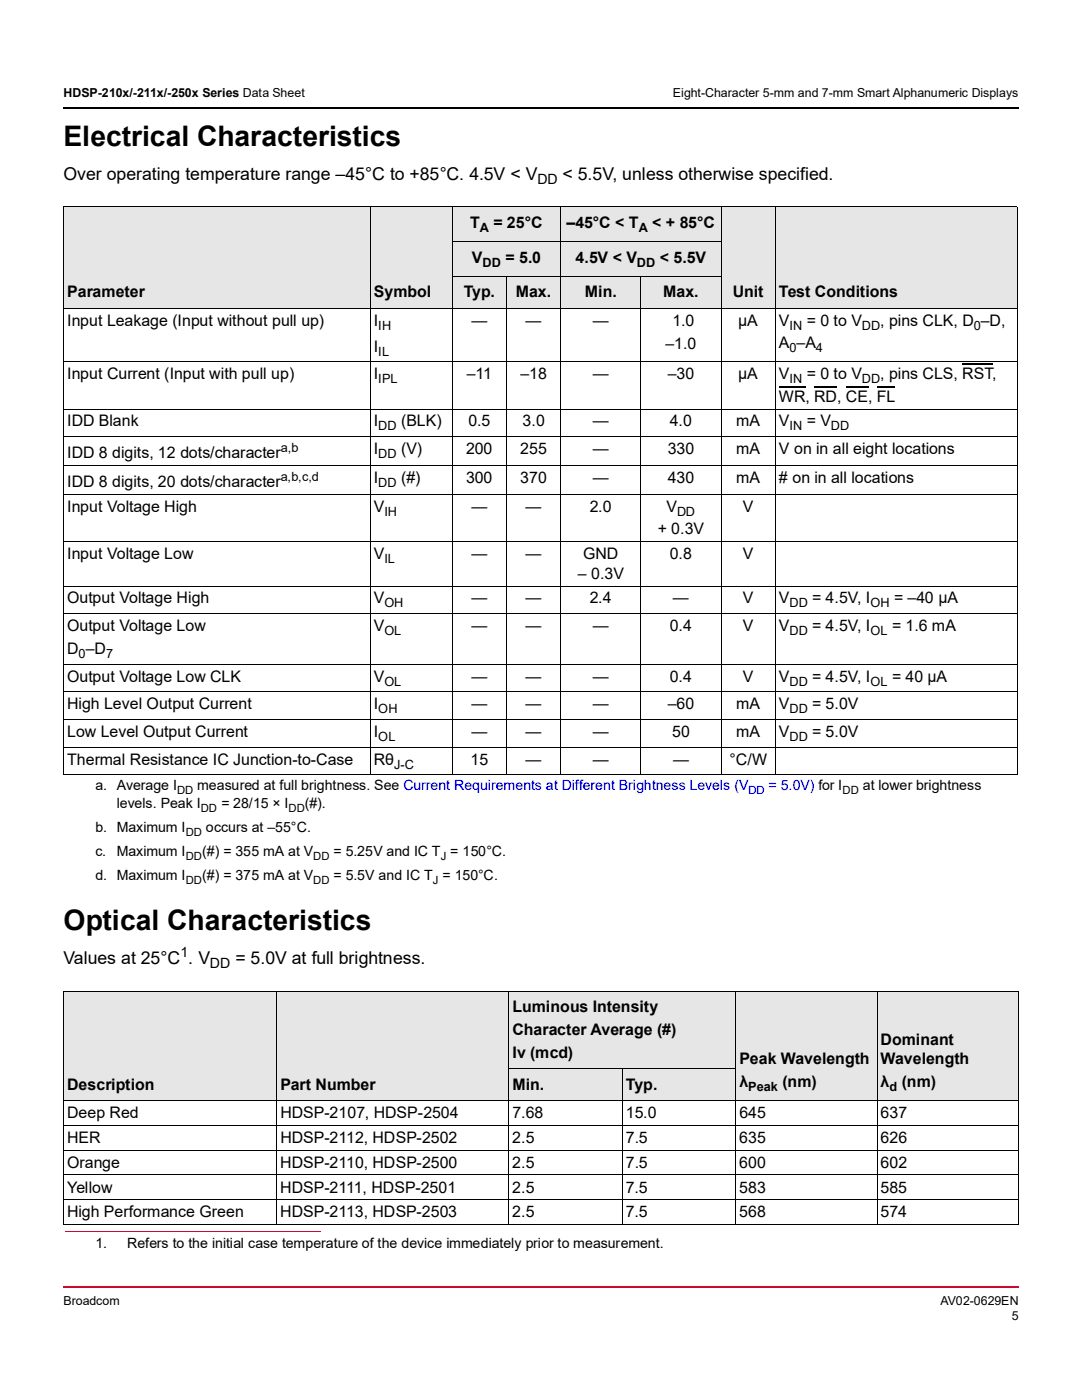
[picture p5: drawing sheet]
<svg xmlns="http://www.w3.org/2000/svg" width="216mm" height="279mm" viewBox="0 0 216 279" stroke-linecap="round" stroke-linejoin="round" font-family="sans-serif">
<defs><g id="words">
<g font-size="5.6">
<text x="12.7" y="29.2">Electrical Characteristics</text>
<text x="12.7" y="185.7">Optical Characteristics</text>
</g>
<g font-size="3.5">
<text x="12.7" y="35.9">Over operating temperature range –45°C to +85°C. 4.5V &lt; V</text>
<text x="112.2" y="35.9">&lt; 5.5V, unless otherwise specified.</text>
<text x="12.7" y="192.4">Values at 25°C . V</text>
<text x="47" y="192.4">= 5.0V at full brightness.</text>
</g>
<g font-size="3.2">
<text x="93.8" y="45.5">T</text>
<text x="98.5" y="45.5">= 25°C</text>
<text x="113" y="45.5">–45°C &lt; T</text>
<text x="130.1" y="45.5">&lt; + 85°C</text>
<text x="94.2" y="52.4">V</text>
<text x="100.9" y="52.4">= 5.0</text>
<text x="114.8" y="52.4">4.5V &lt; V</text>
<text x="131.7" y="52.4">&lt; 5.5V</text>
<text x="13.4" y="59.4">Parameter</text>
<text x="74.6" y="59.4">Symbol</text>
<text x="92.5" y="59.4">Typ.</text>
<text x="102.9" y="59.4">Max.</text>
<text x="116.7" y="59.4">Min.</text>
<text x="132.3" y="59.4">Max.</text>
<text x="146.2" y="59.4">Unit</text>
<text x="155.4" y="59.4">Test Conditions</text>
<text x="13.4" y="65">Input Leakage (Input without pull up)</text>
<text x="74.6" y="65">I</text>
<text x="94.1" y="65">—</text>
<text x="104.9" y="65">—</text>
<text x="118.3" y="65">—</text>
<text x="134.2" y="65">1.0</text>
<text x="147.3" y="65">µA</text>
<text x="155.4" y="65">V</text>
<text x="161" y="65">= 0 to V</text>
<text x="175.6" y="65">, pins CLK, D –D,</text>
<text x="74.6" y="70.2">I</text>
<text x="132.8" y="69.6">–1.0</text>
<text x="155.4" y="69.5">A –A</text>
<text x="13.4" y="75.7">Input Current (Input with pull up)</text>
<text x="74.6" y="75.7">I</text>
<text x="93.1" y="75.7">–11</text>
<text x="103.8" y="75.7">–18</text>
<text x="118.3" y="75.7">—</text>
<text x="133.2" y="75.7">–30</text>
<text x="147.3" y="75.7">µA</text>
<text x="155.4" y="75.7">V</text>
<text x="161" y="75.7">= 0 to V</text>
<text x="175.6" y="75.7">, pins CLS, RST,</text>
<text x="155.4" y="80.2">WR, RD, CE, FL</text>
<text x="13.4" y="85.1">IDD Blank</text>
<text x="74.6" y="85.1">I</text>
<text x="80.1" y="85.1">(BLK)</text>
<text x="93.5" y="85.1">0.5</text>
<text x="104.3" y="85.1">3.0</text>
<text x="118.3" y="85.1">—</text>
<text x="133.7" y="85.1">4.0</text>
<text x="146.9" y="85.1">mA</text>
<text x="155.4" y="85.1">V</text>
<text x="161" y="85.1">= V</text>
<text x="13.4" y="91.5">IDD 8 digits, 12 dots/character</text>
<text x="74.6" y="90.6">I</text>
<text x="80.1" y="90.6">(V)</text>
<text x="93" y="90.6">200</text>
<text x="103.8" y="90.6">255</text>
<text x="118.3" y="90.6">—</text>
<text x="133.2" y="90.6">330</text>
<text x="146.9" y="90.6">mA</text>
<text x="155.4" y="90.6">V on in all eight locations</text>
<text x="13.4" y="97.3">IDD 8 digits, 20 dots/character</text>
<text x="74.6" y="96.4">I</text>
<text x="80.1" y="96.4">(#)</text>
<text x="93" y="96.4">300</text>
<text x="103.8" y="96.4">370</text>
<text x="118.3" y="96.4">—</text>
<text x="133.2" y="96.4">430</text>
<text x="146.9" y="96.4">mA</text>
<text x="155.4" y="96.4"># on in all locations</text>
<text x="13.4" y="102.2">Input Voltage High</text>
<text x="74.6" y="102.2">V</text>
<text x="94.1" y="102.2">—</text>
<text x="104.9" y="102.2">—</text>
<text x="117.7" y="102.2">2.0</text>
<text x="131.2" y="106.7">+ 0.3V</text>
<text x="133" y="102.2">V</text>
<text x="148.2" y="102.2">V</text>
<text x="13.4" y="111.6">Input Voltage Low</text>
<text x="74.6" y="111.6">V</text>
<text x="94.1" y="111.6">—</text>
<text x="104.9" y="111.6">—</text>
<text x="116.4" y="111.6">GND</text>
<text x="133.7" y="111.6">0.8</text>
<text x="148.2" y="111.6">V</text>
<text x="115.3" y="115.5">– 0.3V</text>
<text x="13.4" y="125.9">Output Voltage Low</text>
<text x="13.4" y="120.4">Output Voltage High</text>
<text x="74.6" y="120.4">V</text>
<text x="74.6" y="125.9">V</text>
<text x="94.1" y="120.4">—</text>
<text x="94.1" y="125.9">—</text>
<text x="104.9" y="120.4">—</text>
<text x="104.9" y="125.9">—</text>
<text x="117.7" y="120.4">2.4</text>
<text x="118.3" y="125.9">—</text>
<text x="133.7" y="125.9">0.4</text>
<text x="134.3" y="120.4">—</text>
<text x="148.2" y="120.4">V</text>
<text x="148.2" y="125.9">V</text>
<text x="155.4" y="120.4">V</text>
<text x="155.4" y="125.9">V</text>
<text x="162" y="120.4">= 4.5V, I</text>
<text x="162" y="125.9">= 4.5V, I</text>
<text x="178" y="125.9">= 1.6 mA</text>
<text x="178.4" y="120.4">= –40 µA</text>
<text x="13.4" y="130.5">D –D</text>
<text x="13.4" y="136">Output Voltage Low CLK</text>
<text x="74.6" y="136">V</text>
<text x="94.1" y="136">—</text>
<text x="104.9" y="136">—</text>
<text x="118.3" y="136">—</text>
<text x="133.7" y="136">0.4</text>
<text x="148.2" y="136">V</text>
<text x="155.4" y="136">V</text>
<text x="162" y="136">= 4.5V, I</text>
<text x="178" y="136">= 40 µA</text>
<text x="13.4" y="141.6">High Level Output Current</text>
<text x="74.6" y="141.6">I</text>
<text x="94.1" y="141.6">—</text>
<text x="104.9" y="141.6">—</text>
<text x="118.3" y="141.6">—</text>
<text x="133.2" y="141.6">–60</text>
<text x="146.9" y="141.6">mA</text>
<text x="155.4" y="141.6">V</text>
<text x="162" y="141.6">= 5.0V</text>
<text x="13.4" y="147.1">Low Level Output Current</text>
<text x="74.6" y="147.1">I</text>
<text x="94.1" y="147.1">—</text>
<text x="104.9" y="147.1">—</text>
<text x="118.3" y="147.1">—</text>
<text x="134.1" y="147.1">50</text>
<text x="146.9" y="147.1">mA</text>
<text x="155.4" y="147.1">V</text>
<text x="162" y="147.1">= 5.0V</text>
<text x="13.4" y="152.6">Thermal Resistance IC Junction-to-Case</text>
<text x="74.6" y="152.6">Rθ</text>
<text x="93.9" y="152.6">15</text>
<text x="104.9" y="152.6">—</text>
<text x="118.3" y="152.6">—</text>
<text x="134.3" y="152.6">—</text>
<text x="145.6" y="152.6">°C/W</text>
<text x="102.2" y="202">Luminous Intensity</text>
<text x="102.2" y="206.6">Character Average (#)</text>
<text x="175.7" y="208.5">Dominant</text>
<text x="102.2" y="211.2">Iv (mcd)</text>
<text x="147.5" y="212.4">Peak Wavelength</text>
<text x="175.7" y="212.4">Wavelength</text>
<text x="13.4" y="217.5">Description</text>
<text x="55.9" y="217.5">Part Number</text>
<text x="102.2" y="217.5">Min.</text>
<text x="124.9" y="217.5">Typ.</text>
<text x="147.5" y="217">λ</text>
<text x="156.1" y="217">(nm)</text>
<text x="175.7" y="216.9">λ</text>
<text x="180" y="217">(nm)</text>
<text x="13.4" y="223.2">Deep Red</text>
<text x="55.9" y="223.2">HDSP-2107, HDSP-2504</text>
<text x="102.2" y="223.2">7.68</text>
<text x="124.9" y="223.2">15.0</text>
<text x="147.5" y="223.2">645</text>
<text x="175.7" y="223.2">637</text>
<text x="13.4" y="233.1">Orange</text>
<text x="13.4" y="228.1">HER</text>
<text x="55.9" y="233.1">HDSP-2110, HDSP-2500</text>
<text x="55.9" y="228.1">HDSP-2112, HDSP-2502</text>
<text x="102.2" y="233.1">2.5</text>
<text x="102.2" y="228.1">2.5</text>
<text x="124.9" y="233.1">7.5</text>
<text x="124.9" y="228.1">7.5</text>
<text x="147.5" y="233.1">600</text>
<text x="147.5" y="228.1">635</text>
<text x="175.7" y="233.1">602</text>
<text x="175.7" y="228.1">626</text>
<text x="13.4" y="238">Yellow</text>
<text x="55.9" y="238">HDSP-2111, HDSP-2501</text>
<text x="102.2" y="238">2.5</text>
<text x="124.9" y="238">7.5</text>
<text x="147.5" y="238">583</text>
<text x="175.7" y="238">585</text>
<text x="13.4" y="242.9">High Performance Green</text>
<text x="55.9" y="242.9">HDSP-2113, HDSP-2503</text>
<text x="102.2" y="242.9">2.5</text>
<text x="124.9" y="242.9">7.5</text>
<text x="147.5" y="242.9">568</text>
<text x="175.7" y="242.9">574</text>
</g>
<g font-size="2.8">
<text x="107.2" y="36.7">DD</text>
<text x="19" y="157.7">a. Average I</text>
<text x="23.3" y="161.3">levels. Peak I</text>
<text x="39.4" y="157.7">measured at full brightness. See Current Requirements at Different Brightness Levels (V</text>
<text x="44.2" y="161.3">= 28/15 × I</text>
<text x="60.8" y="161.3">(#).</text>
<text x="172.2" y="157.7">at lower brightness</text>
<text x="19" y="166.1">b. Maximum I</text>
<text x="41.1" y="166.1">occurs at –55°C.</text>
<text x="19" y="170.9">c.</text>
<text x="23.3" y="170.9">Maximum I</text>
<text x="40.3" y="170.9">(#) = 355 mA at V</text>
<text x="66.5" y="170.9">= 5.25V and IC T = 150°C.</text>
<text x="19" y="175.7">d. Maximum I</text>
<text x="40.3" y="175.7">(#) = 375 mA at V</text>
<text x="66.5" y="175.7">= 5.5V and IC T = 150°C.</text>
<text x="36" y="191">1</text>
<text x="41.9" y="193.3">DD</text>
<text x="19" y="249.1">1.</text>
<text x="25.4" y="249.1">Refers to the initial case temperature of the device immediately prior to measurement.</text>
</g>
<text font-size="2.8" fill="#00f" x="153.4" y="157.7">= 5.0V) for I</text>
<g font-size="2.5">
<text x="12.7" y="19.4">HDSP-210x/-211x/-250x Series Data Sheet</text>
<text x="134.3" y="19.4">Eight-Character 5-mm and 7-mm Smart Alphanumeric Displays</text>
<text x="95.8" y="46.3">A</text>
<text x="127.4" y="46.3">A</text>
<text x="96.3" y="53.2">DD</text>
<text x="127.1" y="53.2">DD</text>
<text x="75.5" y="65.8">IH</text>
<text x="157.5" y="65.8">IN</text>
<text x="172" y="65.8">DD</text>
<text x="194.3" y="65.8">0</text>
<text x="75.5" y="71">IL</text>
<text x="157.5" y="70.3">0</text>
<text x="162.8" y="70.3">4</text>
<text x="75.5" y="76.5">IPL</text>
<text x="157.5" y="76.5">IN</text>
<text x="172" y="76.5">DD</text>
<text x="75.5" y="85.9">DD</text>
<text x="157.5" y="85.9">IN</text>
<text x="165.8" y="85.9">DD</text>
<text x="56" y="90.2">a,b</text>
<text x="56" y="96">a,b,c,d</text>
<text x="75.5" y="91.4">DD</text>
<text x="75.5" y="97.2">DD</text>
<text x="76.7" y="103">IH</text>
<text x="135.1" y="103">DD</text>
<text x="76.7" y="112.4">IL</text>
<text x="76.7" y="121.2">OH</text>
<text x="157.5" y="121.2">DD</text>
<text x="173.7" y="121.2">OH</text>
<text x="15.7" y="131.3">0</text>
<text x="21.2" y="131.3">7</text>
<text x="76.7" y="126.7">OL</text>
<text x="157.5" y="126.7">DD</text>
<text x="173.7" y="126.7">OL</text>
<text x="76.7" y="136.8">OL</text>
<text x="157.5" y="136.8">DD</text>
<text x="173.7" y="136.8">OL</text>
<text x="75.5" y="142.4">OH</text>
<text x="157.5" y="142.4">DD</text>
<text x="75.5" y="147.9">OL</text>
<text x="157.5" y="147.9">DD</text>
<text x="78.6" y="153.4">J-C</text>
<text x="149.3" y="217.7">Peak</text>
<text x="177.5" y="217.7">d</text>
<text x="12.7" y="260.3">Broadcom</text>
<text x="187.7" y="260.3">AV02-0629EN</text>
<text x="201.9" y="263.5">5</text>
</g>
<g font-size="2.3">
<text x="35.3" y="158.5">DD</text>
<text x="40.1" y="162">DD</text>
<text x="57.6" y="162">DD</text>
<text x="168.1" y="158.5">DD</text>
<text x="37.1" y="166.8">DD</text>
<text x="37.1" y="171.6">DD</text>
<text x="62.5" y="171.6">DD</text>
<text x="88" y="171.6">J</text>
<text x="37.1" y="176.4">DD</text>
<text x="62.5" y="176.4">DD</text>
<text x="86.4" y="176.4">J</text>
</g>
<text font-size="2.3" fill="#00f" x="149.4" y="158.5">DD</text>
</g></defs>
<g fill="#cc092f">
<path d="M12.5 256.7h.2v.3h-.2z"/>
<path d="M203.2 256.7h.2v.3h-.2z"/>
</g>
<path d="M12.7 256.9h190.5" fill="none" stroke="#cc092f" stroke-width=".34"/>
<path d="M12.5 21.4h.2v.4h-.2zM203.2 21.4h.2v.4h-.2z" fill="#000"/>
<path d="M12.7 21.6h190.5" fill="none" stroke="#000" stroke-width=".34"/>
<g fill="#e6e6e6">
<path d="M12.7 41.2h61.2v20.3h-61.2z"/>
<path d="M73.9 41.2h16.4v20.3h-16.4z"/>
<path d="M90.3 41.2h21.5v7h-21.5z"/>
<path d="M111.8 41.2h32v7h-32z"/>
<path d="M143.8 41.2h10.9v20.3h-10.9z"/>
<path d="M154.7 41.2h48.2v20.3h-48.2z"/>
<path d="M90.3 48.2h21.5v6.9h-21.5z"/>
<path d="M111.8 48.2h32v6.9h-32z"/>
<path d="M90.3 55.1h10.8v6.4h-10.8z"/>
<path d="M101.1 55.1h10.7v6.4h-10.7z"/>
<path d="M111.8 55.1h16v6.4h-16z"/>
<path d="M127.8 55.1h16v6.4h-16z"/>
</g>
<path d="M155.4 77.2h5.3M162.5 77.2h4.5M168.8 77.2h4.4M175 77.2h3.6M192 72.7h6" fill="none" stroke="#000" stroke-width=".25"/>
<path d="M12.7 244.6h190.5v2.7h-190.5z" fill="#fff"/>
<g fill="#cc092f">
<path d="M13.1 245.8l.1 .1z"/>
<path d="M64 245.8l.1 .1z"/>
</g>
<path d="M13.2 245.9h50.8" fill="none" stroke="#cc092f" stroke-width=".2"/>
<g fill="#e6e6e6">
<path d="M12.7 197.8h42.5v21.8h-42.5z"/>
<path d="M55.2 197.8h46.3v21.8h-46.3z"/>
<path d="M101.5 197.8h45.3v15.5h-45.3z"/>
<path d="M146.8 197.8h28.2v21.8h-28.2z"/>
<path d="M175 197.8h28.2v21.8h-28.2z"/>
<path d="M101.5 213.3h22.7v6.3h-22.7z"/>
<path d="M124.2 213.3h22.6v6.3h-22.6z"/>
</g>
<g fill="none" stroke="#000" stroke-width=".2">
<path d="M12.6 41.3h190.3M12.7 41.3v113.3M74 41.2v113.5M90.3 48.2h53.6M90.3 55.2h53.6M90.3 41.2v113.5M101.1 55.1v99.6M111.9 41.2v113.5M127.9 55.1v99.6M143.9 41.2v113.5M154.7 41.2v113.5M203 41.3v113.3"/>
<path d="M12.6 61.5h190.3M12.6 72.2h190.3M12.6 81.7h190.3M12.6 87.2h190.3M12.6 92.9h190.3M12.6 98.7h190.3M12.6 108.1h190.3M12.6 117h190.3M12.6 122.5h190.3M12.6 132.5h190.3M12.6 138h190.3M12.6 143.6h190.3"/>
<path d="M12.6 149.1h190.3M12.6 154.6h190.3M12.6 197.8h190.7M12.7 197.9v46.4M55.2 197.8v46.6M101.6 197.8v46.6M146.8 197.8v46.6M175 197.8v46.6M203.2 197.9v46.4M12.6 219.7h190.7M101.5 213.3h45.4M124.2 213.3v31.1"/>
<path d="M12.6 224.7h190.7M12.6 229.6h190.7M12.6 234.5h190.7M12.6 239.5h190.7M12.6 244.4h190.7"/>
</g>
<use href="#words"/>
</svg>
